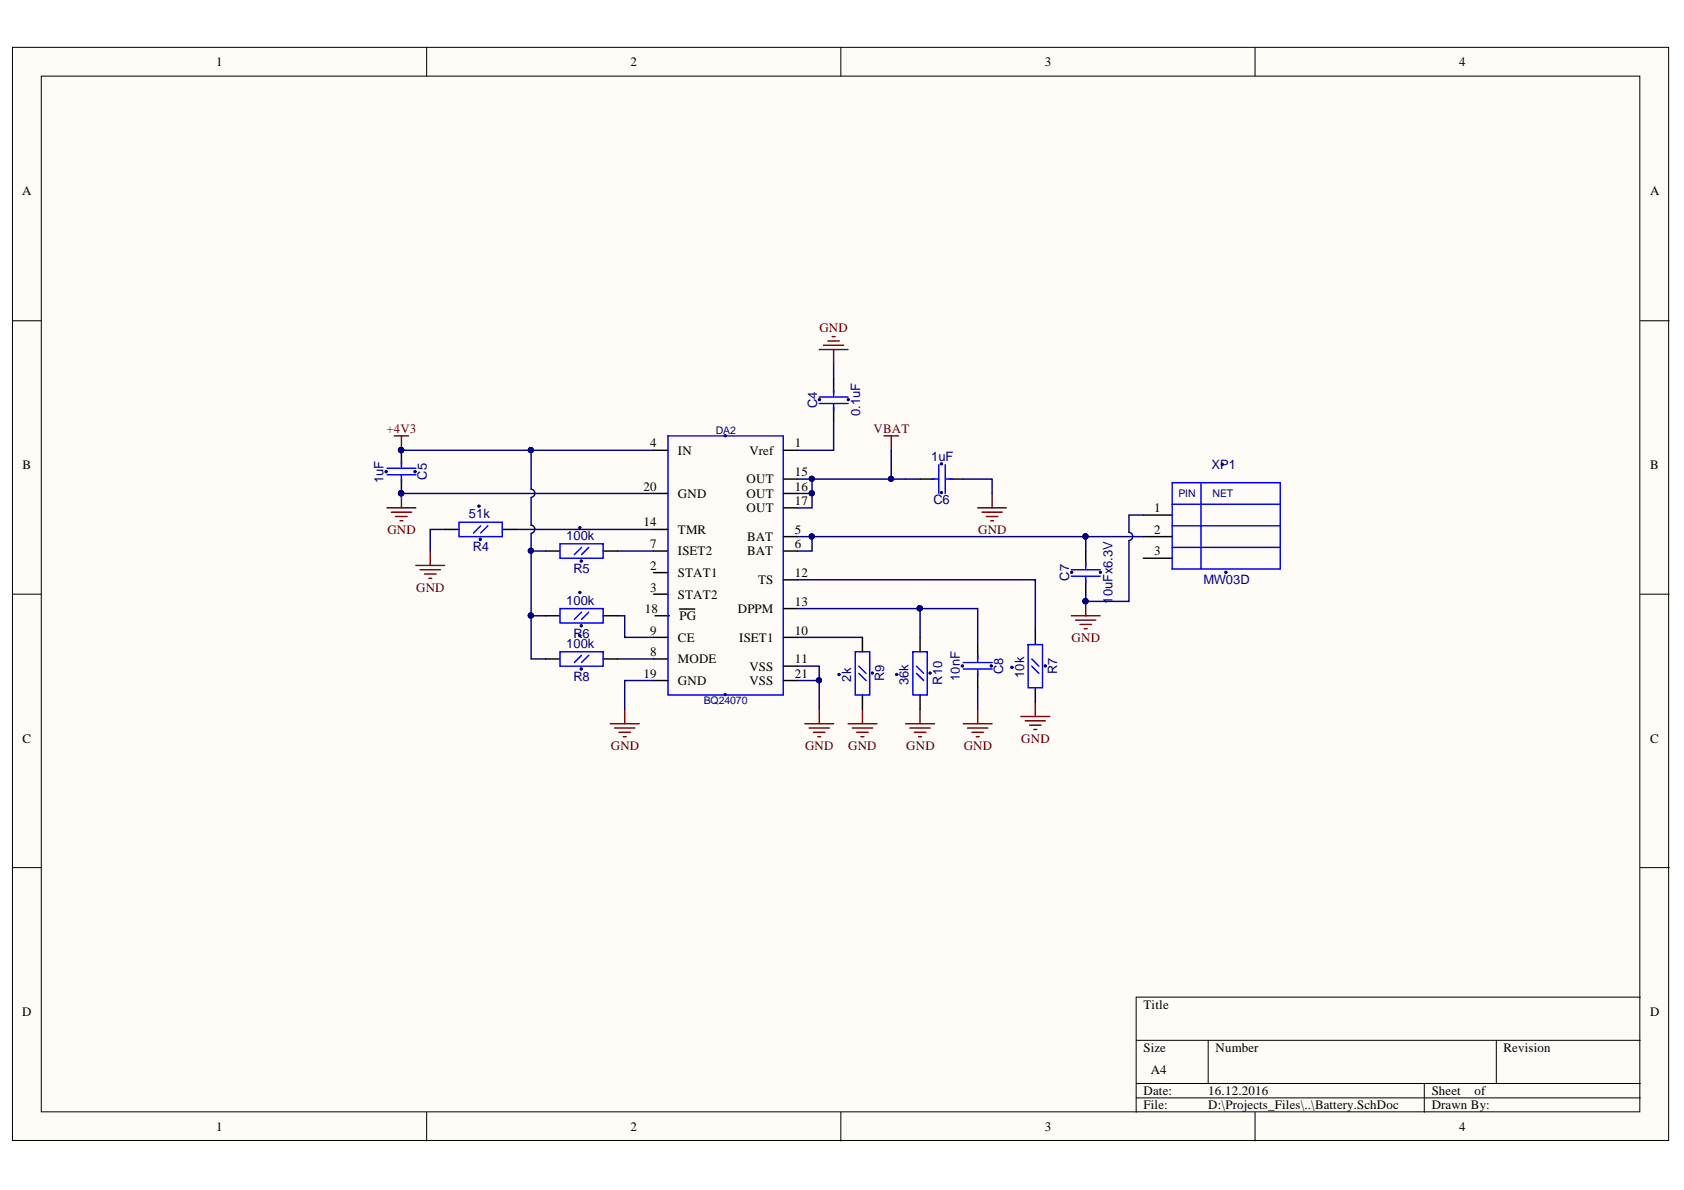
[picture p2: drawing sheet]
<svg xmlns="http://www.w3.org/2000/svg" width="297mm" height="210mm" viewBox="0 0 297 210" stroke-linecap="round" stroke-linejoin="round" font-family="sans-serif">
<defs><g id="words">
<g font-size="2.3">
<text x="38.1" y="11.7">1</text>
<text x="111.2" y="11.7">2</text>
<text x="184.3" y="11.7">3</text>
<text x="257.4" y="11.7">4</text>
<text x="3.9" y="34.5">A</text>
<text x="291.1" y="34.5">A</text>
<text x="4" y="82.7">B</text>
<text x="114.7" y="78.9">4</text>
<text x="119.6" y="80.2">IN</text>
<text x="132.2" y="80.2">Vref</text>
<text x="140.2" y="84">15</text>
<text x="140.2" y="78.9">1</text>
<text x="291.1" y="82.7">B</text>
<text x="113.5" y="86.5">20</text>
<text x="119.6" y="87.8">GND</text>
<text x="131.7" y="85.3">OUT</text>
<text x="131.7" y="87.8">OUT</text>
<text x="140.2" y="86.5">16</text>
<text x="140.2" y="89.1">17</text>
<text x="113.5" y="92.9">14</text>
<text x="119.6" y="94.1">TMR</text>
<text x="131.7" y="90.3">OUT</text>
<text x="131.8" y="95.4">BAT</text>
<text x="140.2" y="94.1">5</text>
<text x="203.6" y="94.1">2</text>
<text x="203.6" y="90.3">1</text>
<text x="114.7" y="100.5">2</text>
<text x="114.7" y="96.7">7</text>
<text x="119.6" y="101.7">STAT1</text>
<text x="119.6" y="97.9">ISET2</text>
<text x="131.8" y="97.9">BAT</text>
<text x="140.2" y="101.7">12</text>
<text x="140.2" y="96.7">6</text>
<text x="203.6" y="97.9">3</text>
<text x="114.7" y="104.4">3</text>
<text x="119.6" y="105.6">STAT2</text>
<text x="133.7" y="103">TS</text>
<text x="140.2" y="106.9">13</text>
<text x="113.7" y="108.2">18</text>
<text x="114.7" y="112">9</text>
<text x="119.6" y="113.2">CE</text>
<text x="119.8" y="109.4">PG</text>
<text x="130.2" y="108.2">DPPM</text>
<text x="130.4" y="113.2">ISET1</text>
<text x="140.2" y="112">10</text>
<text x="113.5" y="119.6">19</text>
<text x="114.7" y="115.8">8</text>
<text x="119.6" y="117">MODE</text>
<text x="132.2" y="118.3">VSS</text>
<text x="140.2" y="119.6">21</text>
<text x="140.2" y="117">11</text>
<text x="119.6" y="120.8">GND</text>
<text x="132.2" y="120.8">VSS</text>
<text x="4" y="131">C</text>
<text x="291.1" y="131">C</text>
<text x="3.9" y="179.2">D</text>
<text x="201.7" y="177.9">Title</text>
<text x="291.1" y="179.2">D</text>
<text x="201.7" y="185.6">Size</text>
<text x="214.4" y="185.6">Number</text>
<text x="265.2" y="185.6">Revision</text>
<text x="203" y="189.4">A4</text>
<text x="201.7" y="193.2">Date:</text>
<text x="201.7" y="195.7">File:</text>
<text x="213.1" y="193.2">16.12.2016</text>
<text x="213.1" y="195.7">D:\Projects_Files\..\Battery.SchDoc</text>
<text x="252.5" y="193.2">Sheet</text>
<text x="252.5" y="195.7">Drawn By:</text>
<text x="260.1" y="193.2">of</text>
<text x="38.1" y="199.5">1</text>
<text x="111.2" y="199.5">2</text>
<text x="184.3" y="199.5">3</text>
<text x="257.4" y="199.5">4</text>
</g>
<g font-size="2.3" fill="#800000">
<text x="144.5" y="58.6">GND</text>
<text x="68.2" y="76.4">+4V3</text>
<text x="154.1" y="76.4">VBAT</text>
<text x="68.3" y="94.1">GND</text>
<text x="172.5" y="94.1">GND</text>
<text x="73.4" y="104.4">GND</text>
<text x="189" y="113.2">GND</text>
<text x="180.1" y="131">GND</text>
<text x="107.7" y="132.2">GND</text>
<text x="142" y="132.2">GND</text>
<text x="149.6" y="132.2">GND</text>
<text x="159.8" y="132.2">GND</text>
<text x="170" y="132.2">GND</text>
</g>
<g font-size="2.3" fill="#000080">
<text x="144.1" y="71.9" transform="rotate(-90 144.1 71.9)">C4</text>
<text x="151.7" y="73.4" transform="rotate(-90 151.7 73.4)">0.1uF</text>
<text x="164.2" y="81.4">1uF</text>
<text x="213.7" y="82.7">XP1</text>
<text x="67.7" y="85.2" transform="rotate(-90 67.7 85.2)">1uF</text>
<text x="75.3" y="84.7" transform="rotate(-90 75.3 84.7)">C5</text>
<text x="164.7" y="89">C6</text>
<text x="82.7" y="91.3">51k</text>
<text x="99.9" y="95.2">100k</text>
<text x="83.4" y="97.3">R4</text>
<text x="101.1" y="101.1">R5</text>
<text x="99.9" y="106.6">100k</text>
<text x="188.6" y="102.4" transform="rotate(-90 188.6 102.4)">C7</text>
<text x="196.2" y="106.5" transform="rotate(-90 196.2 106.5)">10uFx6.3V</text>
<text x="212.3" y="103.1">MW03D</text>
<text x="101.1" y="112.5">R6</text>
<text x="99.9" y="114.2">100k</text>
<text x="176.9" y="118.9" transform="rotate(-90 176.9 118.9)">C8</text>
<text x="180.6" y="119.6" transform="rotate(-90 180.6 119.6)">10k</text>
<text x="186.5" y="118.9" transform="rotate(-90 186.5 118.9)">R7</text>
<text x="101.1" y="120.1">R8</text>
<text x="150.1" y="120.2" transform="rotate(-90 150.1 120.2)">2k</text>
<text x="156" y="120.2" transform="rotate(-90 156 120.2)">R9</text>
<text x="160.3" y="120.8" transform="rotate(-90 160.3 120.8)">36k</text>
<text x="166.2" y="120.8" transform="rotate(-90 166.2 120.8)">R10</text>
<text x="169.3" y="120.1" transform="rotate(-90 169.3 120.1)">10nF</text>
</g>
<g font-size="1.9" fill="#000080">
<text x="126.3" y="76.5">DA2</text>
<text x="207.9" y="87.7">PIN</text>
<text x="213.9" y="87.7">NET</text>
<text x="124.2" y="124.2">BQ24070</text>
</g>
</g></defs>
<g fill="#fffcf8" stroke="#000" stroke-width=".18">
<path d="M2.2 8.4h292.1v192.8h-292.1z"/>
<path d="M7.3 13.4h281.9v182.7h-281.9z"/>
</g>
<g fill="none" stroke="#000" stroke-width=".18">
<path d="M75.3 8.4v5M148.3 8.4v5M221.4 8.4v5M2.2 56.6h5.1M289.3 56.6h5.1M2.2 104.8h5.1M289.3 104.8h5.1M2.2 153h5.1M289.3 153h5.1M289.3 175.9h-88.9v20.3M75.3 196.2v5.1M148.3 196.2v5.1"/>
<path d="M200.4 183.5h88.9M200.4 191.1h88.9M200.4 193.7h88.9M213.1 183.5v7.6M221.4 196.2v5.1M251.2 191.1v5.1M263.9 183.5v7.6"/>
</g>
<g fill="none" stroke="#000080" stroke-width=".25">
<path d="M70.8 79.4h44.5M93.7 79.4v6.9a.72 .72 0 0 1 .6 .7 .72 .72 0 0 1-.6 .7M147 74.3v5.1h-6.3M147 64.2v2.5M157.2 79.4v5.1h5.1M70.8 87h44.5M78.4 93.4h-2.5v3.8M91.1 93.4h24.2M93.7 92.6a.71 .71 0 0 1 .6 .7 .71 .71 0 0 1-.6 .7M93.7 94.1v14.5M93.7 97.2h2.5M93.7 87.8v4.8"/>
<path d="M108.9 97.2h6.4M140.7 94.7h50.8M140.7 84.5h16.5M140.7 87h2.5M143.2 94.7v2.5h-2.5M143.2 84.5v5.1h-2.5M169.9 84.5h5.1v2.5M191.5 94.7h10.2M191.5 94.7v2.5M199.1 95.4v10.7h-7.6v-1.3M201.7 90.8h-2.6v3.1a.72 .72 0 0 1 .7 .7 .72 .72 0 0 1-.7 .7M93.7 108.6v7.6h2.5"/>
<path d="M93.7 108.6h2.5M108.9 108.6h1.3v3.8h5.1M108.9 116.2h6.4M140.7 117.5h3.8v7.6M140.7 102.3h41.9v8.9M140.7 112.4h11.4M140.7 107.3h21.6M162.3 107.3h10.2v6.4M162.3 107.3v5.1M115.3 120h-5.1v5.1M140.7 120h3.8M172.5 121.3v3.8"/>
</g>
<g fill="#000080" stroke="#000080" stroke-width=".18">
<circle cx="143.2" cy="87" r=".46"/>
<circle cx="70.7" cy="79.4" r=".47"/>
<circle cx="144.5" cy="120" r=".46"/>
<circle cx="127.9" cy="76.8" r=".22"/>
<circle cx="127.9" cy="122.5" r=".21"/>
<circle cx="143.2" cy="94.6" r=".46"/>
<circle cx="70.7" cy="87" r=".47"/>
<circle cx="191.5" cy="106" r=".46"/>
<circle cx="162.2" cy="107.3" r=".46"/>
<circle cx="93.6" cy="97.1" r=".46"/>
<circle cx="93.6" cy="108.6" r=".46"/>
<circle cx="215.6" cy="81.9" r=".21"/>
<circle cx="216.2" cy="100.9" r=".21"/>
<circle cx="191.5" cy="94.6" r=".46"/>
<circle cx="93.6" cy="79.4" r=".46"/>
<circle cx="149.6" cy="70.5" r=".2"/>
<circle cx="144.5" cy="70.5" r=".21"/>
<circle cx="166.1" cy="81.8" r=".2"/>
<circle cx="166.1" cy="86.9" r=".2"/>
<circle cx="143.2" cy="84.5" r=".46"/>
<circle cx="157.2" cy="84.5" r=".46"/>
<circle cx="68.1" cy="83.2" r=".22"/>
<circle cx="73.2" cy="83.2" r=".21"/>
<circle cx="102.5" cy="99" r=".21"/>
<circle cx="102.3" cy="93.1" r=".2"/>
<circle cx="102.5" cy="110.4" r=".21"/>
<circle cx="102.3" cy="104.5" r=".2"/>
<circle cx="102.5" cy="118" r=".21"/>
<circle cx="102.3" cy="112.1" r=".2"/>
<circle cx="84.7" cy="95.2" r=".22"/>
<circle cx="84.5" cy="89.3" r=".21"/>
<circle cx="194.1" cy="101" r=".2"/>
<circle cx="189" cy="101" r=".2"/>
<circle cx="184.4" cy="117.5" r=".21"/>
<circle cx="178.5" cy="117.7" r=".22"/>
<circle cx="164" cy="118.7" r=".2"/>
<circle cx="158.2" cy="119" r=".21"/>
<circle cx="153.9" cy="118.7" r=".2"/>
<circle cx="148" cy="119" r=".21"/>
<circle cx="169.7" cy="117.5" r=".22"/>
<circle cx="174.8" cy="117.5" r=".21"/>
</g>
<g fill="none" stroke="#800000" stroke-width=".25">
<path d="M146.8 59.4h.5M69.5 76.9h2.6M70.8 76.9v2.5M144.5 61.7h5.1M145.3 60.9h3.5M146 60.1h2.1M147 61.7v2.5M155.9 76.9h2.6M157.2 76.9v2.5M68.3 89.6h5.1M69 90.3h3.6M69.8 91.1h2"/>
<path d="M70.6 91.9h.5M70.8 87v2.6M73.4 99.7h5M75.9 97.2v2.5M172.5 89.6h5M173.2 90.3h3.6M174 91.1h2M174.7 91.9h.6M175 87v2.6M74.1 100.5h3.6M74.9 101.3h2M75.6 102h.5"/>
<path d="M189 108.6h5.1M189.7 109.4h3.6M190.5 110.1h2M191.3 110.9h.5M191.5 106.1v2.5M107.7 127.7h5M108.4 128.4h3.6M109.2 129.2h2M109.9 129.9h.6M110.2 125.1v2.6M142 127.7h5M142.7 128.4h3.6"/>
<path d="M143.5 129.2h2M144.2 129.9h.6M144.5 125.1v2.6M149.6 127.7h5.1M150.3 128.4h3.6M151.1 129.2h2M151.9 129.9h.5M152.1 125.1v2.6M159.7 127.7h5.1M160.5 128.4h3.6M161.3 129.2h2M162 129.9h.5"/>
<path d="M162.3 125.1v2.6M169.9 127.7h5.1M170.7 128.4h3.5M171.4 129.2h2.1M172.2 129.9h.5M172.5 125.1v2.6M180.1 126.4h5.1M180.8 127.1h3.6M181.6 127.9h2M182.4 128.7h.5M182.6 123.8v2.6"/>
</g>
<g fill="none" stroke="#000" stroke-width=".25">
<path d="M70.8 79.4v2.6M115.3 79.4h2.5M138.1 79.4h2.6M147 66.7v2.6M147 71.8v2.5M70.8 84.5v2.5M78.4 93.4h2.6M88.6 93.4h2.5M96.2 97.2h2.6M106.4 97.2h2.5M115.3 87h2.5M115.3 97.2h2.5"/>
<path d="M115.3 93.4h2.5M138.1 84.5h2.6M138.1 87h2.6M138.1 89.6h2.6M138.1 97.2h2.6M138.1 94.7h2.6M162.3 84.5h2.5M167.4 84.5h2.5M191.5 97.2v2.5M201.7 94.7h5.1M201.7 98.5h5.1M201.7 90.8h5.1"/>
<path d="M96.2 116.2h2.6M96.2 108.6h2.6M106.4 116.2h2.5M106.4 108.6h2.5M115.3 112.4h2.5M115.3 116.2h2.5M115.3 101h2.5M115.3 104.8h2.5M115.5 108.6h2.6M119.9 107.4h1.1M121.1 107.4h1.4M138.1 107.3h2.6"/>
<path d="M138.1 117.5h2.6M138.1 112.4h2.6M138.1 102.3h2.6M152.1 112.4v2.6M162.3 112.4v2.6M172.5 113.7v2.5M172.5 118.8v2.5M182.6 111.2v2.5M191.5 102.3v2.5M115.3 120h2.5M138.1 120h2.6M152.1 122.6v2.5"/>
<path d="M162.3 122.6v2.5M182.6 121.3v2.5"/>
</g>
<g fill="none" stroke="#00f" stroke-width=".25">
<path d="M117.8 76.9h20.3v45.7h-20.3zM144.5 70h5.1M144.5 71.2h5.1M147 68.8v1.2M147 71.3v1.2M68.3 83.7h5.1M68.3 82.6h5.1M70.8 81.3v1.2M70.8 83.8v1.2M81 92.1h7.6v2.6h-7.6zM84.8 92.8l-1.3 1.2M86.1 92.8l-1.3 1.2"/>
<path d="M98.8 95.9h7.6v2.6h-7.6zM102.6 96.6l-1.3 1.2M103.8 96.6l-1.2 1.2M164.3 84.5h1.3M165.6 82v5M166.7 82v5M166.9 84.5h1.2M191.5 99.3v1.2M206.8 85.1h19v15.3h-19zM206.8 96.6h19M206.8 92.8h19M206.8 88.9h19"/>
<path d="M211.8 85.1v15.3M98.8 107.3h7.6v2.6h-7.6zM98.8 115h7.6v2.5h-7.6zM102.6 108l-1.3 1.3M102.6 115.6l-1.3 1.3M103.8 108l-1.2 1.3M103.8 115.6l-1.2 1.3M150.9 115h2.5v7.6h-2.5zM151.5 117.5l1.3 1.3M151.5 118.8l1.3 1.2M161 115h2.6v7.6h-2.6zM161.7 117.5l1.2 1.3"/>
<path d="M161.7 118.8l1.2 1.2M169.9 118h5.1M169.9 116.9h5.1M172.5 115.5v1.2M172.5 118v1.3M181.3 113.7h2.6v7.6h-2.6zM182 116.2l1.3 1.3M182 117.5l1.3 1.3M189 100.5h5.1M189 101.6h5.1M191.5 101.8v1"/>
</g>
<use href="#words"/>
</svg>
